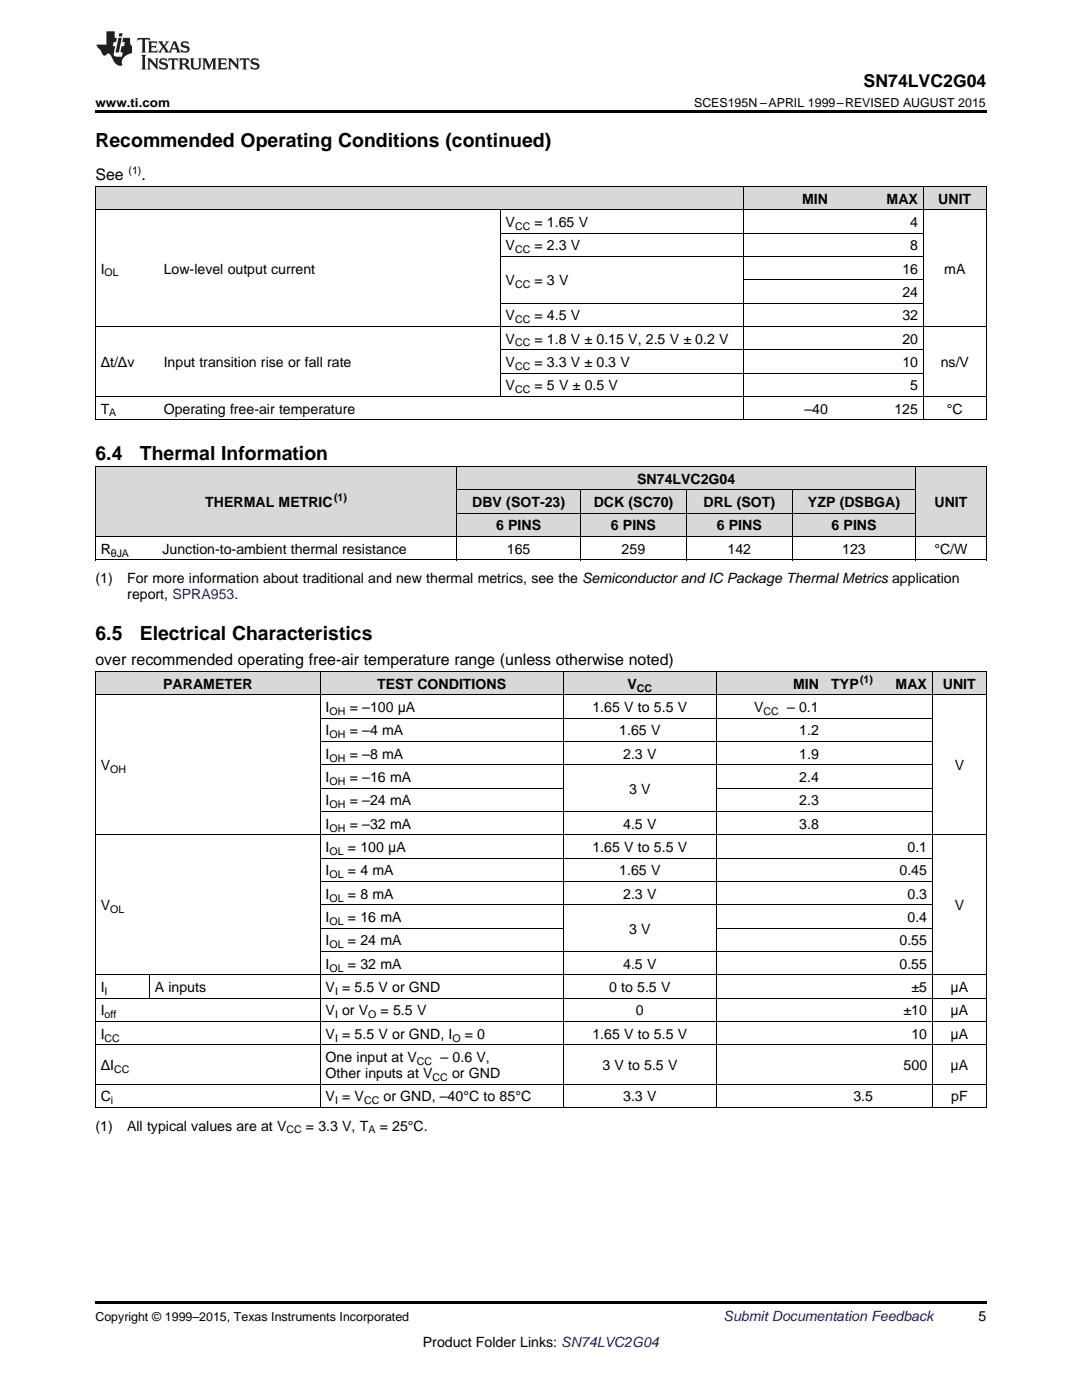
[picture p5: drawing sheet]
<svg xmlns="http://www.w3.org/2000/svg" width="216mm" height="279mm" viewBox="0 0 216 279" stroke-linecap="round" stroke-linejoin="round" font-family="sans-serif">
<defs><g id="words">
<g font-size="3.9">
<text x="19" y="29.3">Recommended Operating Conditions (continued)</text>
<text x="19" y="91.9">6.4</text>
<text x="27.9" y="91.9">Thermal Information</text>
<text x="19" y="127.6">6.5</text>
<text x="27.9" y="127.6">Electrical Characteristics</text>
</g>
<text font-size="3.5" x="172.3" y="17.3">SN74LVC2G04</text>
<g font-size="3.2">
<text x="19" y="36">See</text>
<text x="28.2" y="36">.</text>
<text x="19" y="132.8">over recommended operating free-air temperature range (unless otherwise noted)</text>
</g>
<g font-size="2.8">
<text x="160.1" y="40.6">MIN</text>
<text x="176.9" y="40.6">MAX</text>
<text x="187.2" y="40.6">UNIT</text>
<text x="100.9" y="45.3">V</text>
<text x="106.6" y="45.3">= 1.65 V</text>
<text x="181.6" y="45.3">4</text>
<text x="100.9" y="50">V</text>
<text x="106.6" y="50">= 2.3 V</text>
<text x="181.6" y="50">8</text>
<text x="20.1" y="54.6">I</text>
<text x="32.7" y="54.6">Low-level output current</text>
<text x="100.9" y="56.9">V</text>
<text x="106.6" y="56.9">= 3 V</text>
<text x="180.1" y="54.6">16</text>
<text x="180.1" y="59.3">24</text>
<text x="188.4" y="54.6">mA</text>
<text x="100.9" y="63.9">V</text>
<text x="106.6" y="63.9">= 4.5 V</text>
<text x="180.1" y="63.9">32</text>
<text x="100.9" y="68.6">V</text>
<text x="106.6" y="68.6">= 1.8 V ± 0.15 V, 2.5 V ± 0.2 V</text>
<text x="180.1" y="68.6">20</text>
<text x="20.1" y="73.2">Δt/Δv</text>
<text x="32.7" y="73.2">Input transition rise or fall rate</text>
<text x="100.9" y="73.2">V</text>
<text x="100.9" y="77.9">V</text>
<text x="106.6" y="73.2">= 3.3 V ± 0.3 V</text>
<text x="106.6" y="77.9">= 5 V ± 0.5 V</text>
<text x="180.1" y="73.2">10</text>
<text x="181.6" y="77.9">5</text>
<text x="187.7" y="73.2">ns/V</text>
<text x="20.1" y="82.5">T</text>
<text x="32.7" y="82.5">Operating free-air temperature</text>
<text x="160.5" y="82.5">–40</text>
<text x="178.5" y="82.5">125</text>
<text x="188.9" y="82.5">°C</text>
<text x="41" y="101.2">THERMAL METRIC</text>
<text x="94.2" y="101.2">DBV (SOT-23)</text>
<text x="118.5" y="101.2">DCK (SC70)</text>
<text x="127.1" y="96.6">SN74LVC2G04</text>
<text x="140.4" y="101.2">DRL (SOT)</text>
<text x="161.2" y="101.2">YZP (DSBGA)</text>
<text x="186.5" y="101.2">UNIT</text>
<text x="99" y="105.9">6 PINS</text>
<text x="121.9" y="105.9">6 PINS</text>
<text x="143" y="105.9">6 PINS</text>
<text x="165.9" y="105.9">6 PINS</text>
<text x="20.1" y="110.5">R</text>
<text x="32.4" y="110.5">Junction-to-ambient thermal resistance</text>
<text x="101.1" y="110.5">165</text>
<text x="124" y="110.5">259</text>
<text x="145.2" y="110.5">142</text>
<text x="168.1" y="110.5">123</text>
<text x="186.4" y="110.5">°C/W</text>
<text x="19" y="116.4">(1)</text>
<text x="25.4" y="116.4">For more information about traditional and new thermal metrics, see the Semiconductor and IC Package Thermal Metrics application</text>
<text x="25.4" y="119.6">report, SPRA953.</text>
<text x="32.6" y="137.4">PARAMETER</text>
<text x="75.2" y="137.4">TEST CONDITIONS</text>
<text x="125.2" y="137.4">V</text>
<text x="158.3" y="137.4">MIN</text>
<text x="165.9" y="137.4">TYP</text>
<text x="178.7" y="137.4">MAX</text>
<text x="188.1" y="137.4">UNIT</text>
<text x="65" y="142.1">I</text>
<text x="69.8" y="142.1">= –100 μA</text>
<text x="118.2" y="142.1">1.65 V to 5.5 V</text>
<text x="150.5" y="142.1">V</text>
<text x="157.1" y="142.1">– 0.1</text>
<text x="65" y="146.8">I</text>
<text x="69.8" y="146.8">= –4 mA</text>
<text x="123.6" y="146.8">1.65 V</text>
<text x="159.5" y="146.8">1.2</text>
<text x="20.1" y="153.7">V</text>
<text x="65" y="151.4">I</text>
<text x="69.8" y="151.4">= –8 mA</text>
<text x="124.4" y="151.4">2.3 V</text>
<text x="159.5" y="151.4">1.9</text>
<text x="190.5" y="153.7">V</text>
<text x="65" y="156.1">I</text>
<text x="65" y="160.7">I</text>
<text x="69.8" y="156.1">= –16 mA</text>
<text x="69.8" y="160.7">= –24 mA</text>
<text x="125.5" y="158.4">3 V</text>
<text x="159.5" y="156.1">2.4</text>
<text x="159.5" y="160.7">2.3</text>
<text x="65" y="165.4">I</text>
<text x="69.8" y="165.4">= –32 mA</text>
<text x="124.4" y="165.4">4.5 V</text>
<text x="159.5" y="165.4">3.8</text>
<text x="65" y="170">I</text>
<text x="69.4" y="170">= 100 μA</text>
<text x="118.2" y="170">1.65 V to 5.5 V</text>
<text x="181.1" y="170">0.1</text>
<text x="65" y="174.7">I</text>
<text x="65" y="179.4">I</text>
<text x="69.4" y="174.7">= 4 mA</text>
<text x="69.4" y="179.4">= 8 mA</text>
<text x="123.6" y="174.7">1.65 V</text>
<text x="124.4" y="179.4">2.3 V</text>
<text x="179.5" y="174.7">0.45</text>
<text x="181.1" y="179.4">0.3</text>
<text x="20.1" y="181.7">V</text>
<text x="65" y="184">I</text>
<text x="69.4" y="184">= 16 mA</text>
<text x="181.1" y="184">0.4</text>
<text x="190.5" y="181.7">V</text>
<text x="65" y="188.7">I</text>
<text x="69.4" y="188.7">= 24 mA</text>
<text x="125.5" y="186.3">3 V</text>
<text x="179.5" y="188.7">0.55</text>
<text x="20.1" y="198">I</text>
<text x="30.9" y="198">A inputs</text>
<text x="65" y="193.3">I</text>
<text x="65" y="198">V = 5.5 V or GND</text>
<text x="69.4" y="193.3">= 32 mA</text>
<text x="121.5" y="198">0 to 5.5 V</text>
<text x="124.4" y="193.3">4.5 V</text>
<text x="179.5" y="193.3">0.55</text>
<text x="181.9" y="198">±5</text>
<text x="189.7" y="198">μA</text>
<text x="20.1" y="202.6">I</text>
<text x="65" y="202.6">V or V</text>
<text x="76" y="202.6">= 5.5 V</text>
<text x="126.9" y="202.6">0</text>
<text x="180.3" y="202.6">±10</text>
<text x="189.7" y="202.6">μA</text>
<text x="20.1" y="207.3">I</text>
<text x="65" y="207.3">V = 5.5 V or GND, I</text>
<text x="92.7" y="207.3">= 0</text>
<text x="118.2" y="207.3">1.65 V to 5.5 V</text>
<text x="181.9" y="207.3">10</text>
<text x="189.7" y="207.3">μA</text>
<text x="20.1" y="213.5">ΔI</text>
<text x="65" y="211.9">One input at V</text>
<text x="65" y="215.1">Other inputs at V</text>
<text x="87.9" y="211.9">– 0.6 V,</text>
<text x="90.2" y="215.1">or GND</text>
<text x="120.2" y="213.5">3 V to 5.5 V</text>
<text x="180.3" y="213.5">500</text>
<text x="189.7" y="213.5">μA</text>
<text x="20.1" y="219.8">C</text>
<text x="65" y="219.8">V = V</text>
<text x="76.5" y="219.8">or GND, –40°C to 85°C</text>
<text x="124.4" y="219.8">3.3 V</text>
<text x="170.3" y="219.8">3.5</text>
<text x="189.8" y="219.8">pF</text>
<text x="19" y="225.6">(1)</text>
<text x="25.4" y="225.6">All typical values are at V</text>
<text x="61" y="225.6">= 3.3 V, T</text>
<text x="75.8" y="225.6">= 25°C.</text>
<text x="195.3" y="263.6">5</text>
<text x="84.4" y="268.9">Product Folder Links: SN74LVC2G04</text>
</g>
<text font-size="2.8" fill="#0000c8" x="144.4" y="263.6">Submit Documentation Feedback</text>
<g font-size="2.5">
<text x="19" y="21.4">www.ti.com</text>
<text x="138.5" y="21.4">SCES195N –APRIL 1999–REVISED AUGUST 2015</text>
<text x="19" y="263.6">Copyright © 1999–2015, Texas Instruments Incorporated</text>
</g>
<g font-size="2.1">
<text x="25.6" y="34.7">(1)</text>
<text x="102.8" y="45.9">CC</text>
<text x="102.8" y="50.5">CC</text>
<text x="20.9" y="55.2">OL</text>
<text x="102.8" y="57.5">CC</text>
<text x="102.8" y="64.5">CC</text>
<text x="102.8" y="69.1">CC</text>
<text x="102.8" y="73.8">CC</text>
<text x="21.8" y="83.1">A</text>
<text x="102.8" y="78.5">CC</text>
<text x="66.6" y="100.1">(1)</text>
<text x="22.1" y="111.1">θJA</text>
<text x="171.6" y="136.3">(1)</text>
<text x="65.8" y="142.7">OH</text>
<text x="127.1" y="138">CC</text>
<text x="152.3" y="142.7">CC</text>
<text x="65.8" y="147.3">OH</text>
<text x="22" y="154.3">OH</text>
<text x="65.8" y="152">OH</text>
<text x="65.8" y="156.6">OH</text>
<text x="65.8" y="161.3">OH</text>
<text x="65.8" y="165.9">OH</text>
<text x="65.8" y="170.6">OL</text>
<text x="65.8" y="175.3">OL</text>
<text x="65.8" y="179.9">OL</text>
<text x="22" y="182.2">OL</text>
<text x="65.8" y="184.6">OL</text>
<text x="65.8" y="189.2">OL</text>
<text x="65.8" y="193.9">OL</text>
<text x="20.9" y="198.5">I</text>
<text x="20.9" y="203.2">off</text>
<text x="66.9" y="198.5">I</text>
<text x="66.9" y="203.2">I</text>
<text x="73.5" y="203.2">O</text>
<text x="20.9" y="207.9">CC</text>
<text x="66.9" y="207.9">I</text>
<text x="90.3" y="207.9">O</text>
<text x="22.8" y="214.1">CC</text>
<text x="83.2" y="212.5">CC</text>
<text x="86.3" y="215.7">CC</text>
<text x="22.1" y="220.3">i</text>
<text x="66.9" y="220.3">I</text>
<text x="72.6" y="220.3">CC</text>
<text x="57.1" y="226.2">CC</text>
<text x="73.5" y="226.2">A</text>
</g>
</g></defs>
<g fill="#d8d8d8">
<path d="M19 134.1h10.8v4.6h-10.8z"/>
<path d="M29.8 134.1h34.1v4.6h-34.1z"/>
<path d="M63.9 134.1h34.1v4.6h-34.1z"/>
<path d="M98 134.1h14.4v4.6h-14.4z"/>
<path d="M112.4 134.1h30.5v4.6h-30.5z"/>
<path d="M142.9 134.1h21.6v4.6h-21.6z"/>
<path d="M164.5 134.1h10.8v4.6h-10.8z"/>
<path d="M175.3 134.1h10.8v4.6h-10.8z"/>
<path d="M186.1 134.1h10.7v4.6h-10.7z"/>
<path d="M19 93.2h12.4v13.9h-12.4z"/>
<path d="M31.4 93.2h59.8v13.9h-59.8z"/>
<path d="M91.2 102.5h24.7v4.6h-24.7z"/>
<path d="M115.9 102.5h21.1v4.6h-21.1z"/>
<path d="M137 102.5h21.1v4.6h-21.1z"/>
<path d="M158.1 102.5h24.6v4.6h-24.6z"/>
<path d="M182.7 93.2h14.1v13.9h-14.1z"/>
<path d="M91.2 97.8h24.7v4.7h-24.7z"/>
<path d="M115.9 97.8h21.1v4.7h-21.1z"/>
<path d="M137 97.8h21.1v4.7h-21.1z"/>
<path d="M158.1 97.8h24.6v4.7h-24.6z"/>
<path d="M91.2 93.2h24.7v4.6h-24.7z"/>
<path d="M115.9 93.2h21.1v4.6h-21.1z"/>
<path d="M137 93.2h21.1v4.6h-21.1z"/>
<path d="M158.1 93.2h24.6v4.6h-24.6z"/>
<path d="M19 37.3h12.6v4.6h-12.6z"/>
<path d="M31.6 37.3h68.2v4.6h-68.2z"/>
<path d="M99.8 37.3h48.5v4.6h-48.5z"/>
<path d="M148.3 37.3h18v4.6h-18z"/>
<path d="M166.3 37.3h18v4.6h-18z"/>
<path d="M184.3 37.3h12.5v4.6h-12.5z"/>
</g>
<g fill="#000">
<path d="M19 22h177.8v.5h-177.8zM19 83.8h.2zM99.7 83.8h.1zM148.2 83.8h.1zM166.2 83.8h.1zM184.1 83.8h.2zM196.7 83.8h.1zM19 111.8h.2zM91.1 111.8h.1zM115.7 111.8h.2zM136.9 111.8h.1zM158 111.8h.1z"/>
<path d="M182.6 111.8h.1zM196.7 111.8h.1zM19 221l.2 .1zM63.8 221l.1 .1zM97.9 221l.1 .1zM112.3 221l.1 .1zM142.8 221l.1 .1zM185.9 221l.2 .1zM196.7 221l.1 .1zM19 259.7h177.8v.5h-177.8z"/>
</g>
<g fill="none" stroke="#000" stroke-width=".2">
<path d="M19 37.2h177.8M19.1 37.2v46.6M148.3 37.2v46.6M184.2 37.2v46.6M196.8 37.2v46.6M19 41.9h177.8M99.8 41.9v37.3M99.8 51.2h84.5M99.8 46.5h84.5M148.3 55.8h36M19 79.1h177.8M19 65.1h177.8"/>
<path d="M99.8 74.5h84.5M99.8 69.8h84.5M99.8 60.5h84.5M19 93.1h177.8M19 83.8h177.8M19.1 93.1v18.7M91.1 93.1v18.7M91.2 97.8h91.5M115.8 97.8v14M136.9 97.8v14M158.1 97.8v14M182.7 93.1v18.7"/>
<path d="M196.8 93.1v18.7M19 111.7h177.8M19 107.1h177.8M91.2 102.4h91.5M19 138.7h177.8M19 134h177.8M19.1 134v87.1M63.9 134v87.1M112.4 134v87.1M142.9 134v87.1M186 134v87.1M196.8 134v87.1"/>
<path d="M63.9 157.3h48.5M63.9 152.6h122.2M63.9 148h122.2M63.9 143.3h122.2M142.9 157.3h43.2M19 166.6h177.8M63.9 175.9h122.2M63.9 171.3h122.2M63.9 161.9h122.2M19 199.2h177.8M19 194.5h177.8M29.8 194.6v4.6"/>
<path d="M63.9 189.9h122.2M63.9 185.2h48.5M63.9 180.6h122.2M142.9 185.2h43.2M19 216.3h177.8M19 208.5h177.8M19 203.9h177.8M19 221h177.8"/>
</g>
<g fill="#231f20">
<path d="M27.5 7.6l-.1 .5 .4-.2h.6v.1v2.1l-.2 .4h1l-.3-.4v-2.1l.1-.1h.5l.5 .2-.2-.5zM29.5 8.3l.2 .3v1.5l-.2 .4h1.8l.2-.6a1.04 1.04 0 0 1-1.3 .2v-.7h.6l.3 .2v-.6l-.3 .2h-.6v-.6l.8-.1 .4 .3-.2-.5zM31.5 8.3l.9 1.1-.9 1.1h.8l-.2-.2 .5-.7 .4 .7-.2 .2h1.5l-.1-.2 .1-.4h.9l.1 .4-.2 .2h1l-.3-.3-.7-1.9h-.5l-.9 2-.8-1 .9-1h-.8l.1 .3-.3 .5-.4-.6 .2-.2zM34.7 8.6l.4 1h-.7zM36.3 8.4a.63 .63 0 0 0-.2 .7 .63 .63 0 0 0 .6 .4l.6 .2 .1 .2a.75 .75 0 0 1-.7 .4 .75 .75 0 0 1-.6-.5l.1 .7 .1-.1a1.11 1.11 0 0 0 1.5-.6 1.13 1.13 0 0 0-1.2-.8l-.1-.4a1.04 1.04 0 0 1 1.2 .2l-.2-.5-.1 .1-.5-.2zM28.2 10.9l.2 .4v2.2l-.2 .4h1l-.3-.4v-2.2l.3-.4zM29.3 11.6l.3 .4v1.5l-.3 .4h.8l-.2-.4v-1.3l1.5 1.7v-1.9l.2-.4h-.7l.2 .4v.9l-1.1-1.3zM32 11.8a.62 .62 0 0 0-.2 .7 .62 .62 0 0 0 .6 .4l.6 .1 .1 .3a.76 .76 0 0 1-.7 .3 .76 .76 0 0 1-.6-.4l.1 .7 .1-.1a1.11 1.11 0 0 0 1.5-.6 1.13 1.13 0 0 0-1.2-.8l-.1-.4a1.04 1.04 0 0 1 1.2 .2l-.2-.6-.1 .1-.5-.1zM33.7 11.6l-.2 .6a.61 .61 0 0 1 .8-.3v1.6l-.2 .4h.9l-.2-.4v-1.6a.63 .63 0 0 1 .8 .3l-.2-.6zM35.6 11.6l.3 .4v1.5l-.3 .4h1l-.2-.2v-.8l.5 .2a.76 .76 0 0 0 1.2 .7l-1-1a.58 .58 0 0 0 .6-.5 .58 .58 0 0 0-.5-.6zM36.4 11.9h.1a.45 .45 0 0 1 .5 .1 .45 .45 0 0 1 .1 .5l-.7 .2zM37.9 11.6l.2 .2a2.17 2.17 0 0 0 .3 1.9 .99 .99 0 0 0 1.6-.6v-1.1l.2-.4h-.7l.2 .2a1.92 1.92 0 0 1-.2 1.8 .6 .6 0 0 1-.9-.5v-1.1l.2-.4zM40.4 11.6l.2 .4v1.5l-.2 .4h.7l-.2-.4v-1.4l.8 1.8 .8-1.8v1.4l-.2 .4h.9l-.2-.4v-1.5l.2-.4h-.8l-.6 1.5-.6-1.5zM43.4 11.6l.2 .4v1.5l-.2 .4h1.8l.2-.6a1.04 1.04 0 0 1-1.3 .1v-.6h.5l.4 .2v-.6l-.4 .2h-.5v-.7h.8l.3 .3-.1-.6zM45.5 11.6l.2 .4v1.5l-.2 .4h.7l-.2-.4v-1.3l1.5 1.7v-1.9l.2-.4h-.7l.2 .4v.9l-1.1-1.3zM47.9 11.6l-.1 .6a.61 .61 0 0 1 .8-.3v1.6l-.3 .4h1l-.3-.4 .1-1.6a.63 .63 0 0 1 .7 .3l-.1-.6zM50.2 11.8a.62 .62 0 0 0-.2 .7 .62 .62 0 0 0 .6 .4l.6 .1 .2 .3a.76 .76 0 0 1-.8 .3 .76 .76 0 0 1-.6-.4l.1 .7 .2-.1a1.11 1.11 0 0 0 1.5-.6 1.13 1.13 0 0 0-1.3-.8l-.1-.4a1.04 1.04 0 0 1 1.2 .2l-.1-.6-.2 .1-.5-.1z"/>
<path d="M21.2 6.3v2.6h-1.9l.1 .4 .7 .9a.91 .91 0 0 0 1 .8 .56 .56 0 0 1 .5-.3 .56 .56 0 0 1 .5 .3l.4 .8a1.53 1.53 0 0 0 1.9 1.2 1.54 1.54 0 0 1 1-2.1l.9-.3v-1.4a1.52 1.52 0 0 1-.3-1.6h-1.4l-.2 .8h.5l-.2 .8h-.4l-.2 1v.2l.4 .1-.2 .8a1.93 1.93 0 0 1-1.6-.3l.3-1.8h-.5l.2-.8h.4l.2-.8h-.4v-1.3zM23.6 7.6l-.6 2.9h.7l.6-2.9zM23.8 6.6l-.1 .7h.6l.2-.7z"/>
</g>
<use href="#words"/>
</svg>
